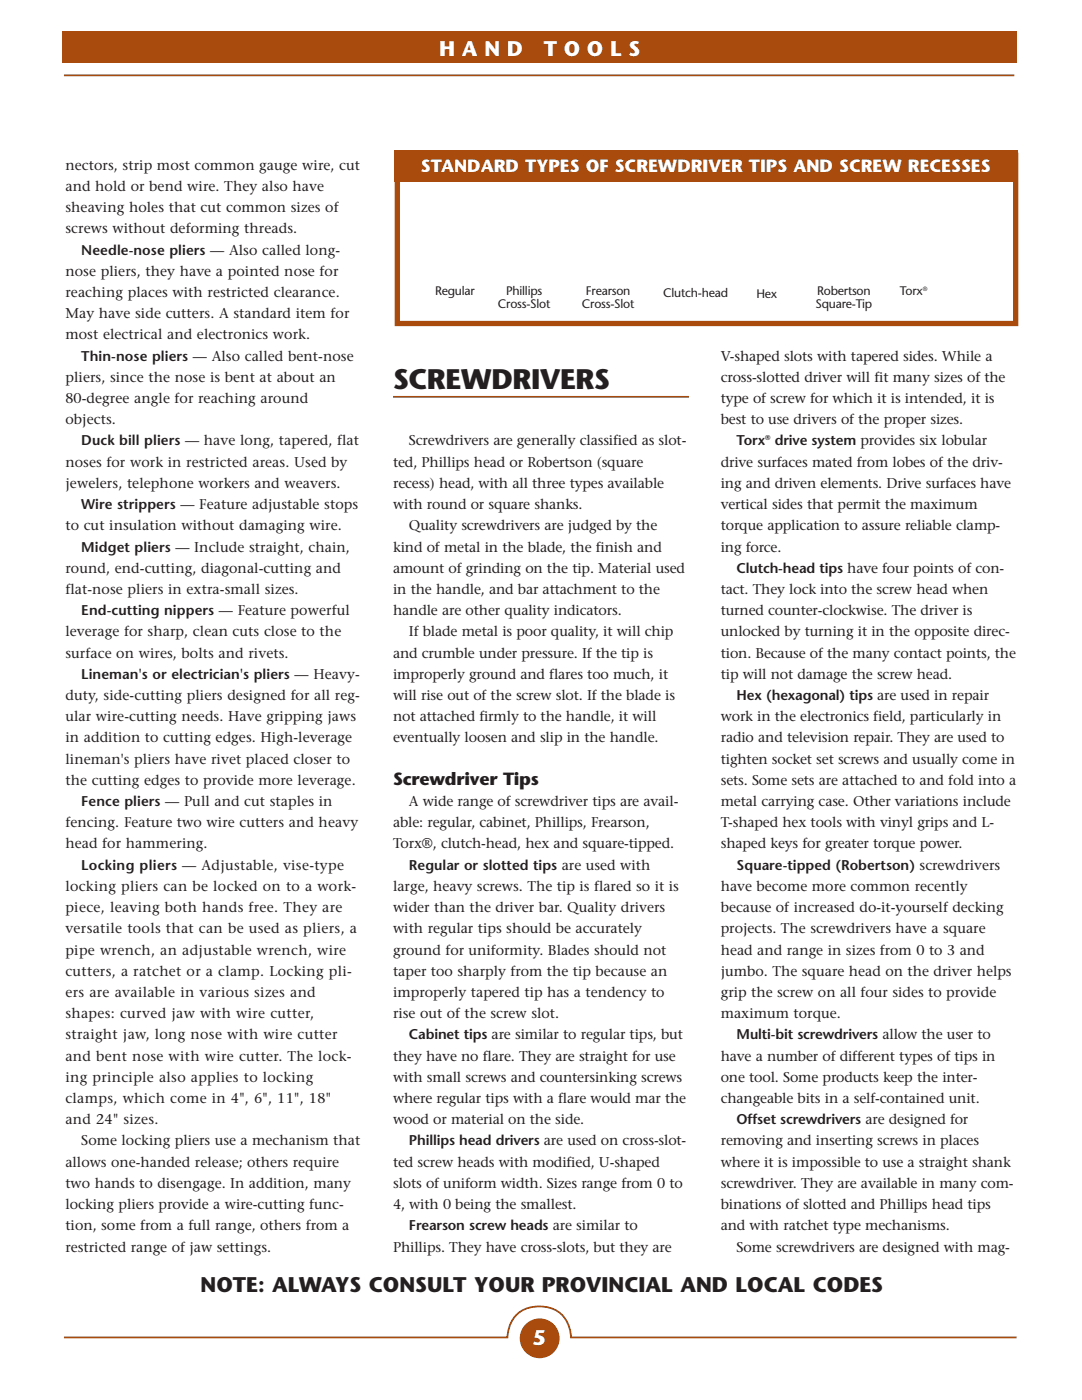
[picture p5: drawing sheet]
<svg xmlns="http://www.w3.org/2000/svg" width="216mm" height="279mm" viewBox="0 0 216 279" stroke-linecap="round" stroke-linejoin="round" font-family="sans-serif">
<defs><g id="words">
<text font-size="5.6" fill="#231f20" x="78.4" y="77.6">SCREWDRIVERS</text>
<g font-size="4.2" fill="#fff">
<text x="87.6" y="11.1">H A N D</text>
<text x="108.5" y="11.1">T O O L S</text>
<text x="106.3" y="268.4">5</text>
</g>
<text font-size="4.2" fill="#231f20" x="40" y="257.8">NOTE: ALWAYS CONSULT YOUR PROVINCIAL AND LOCAL CODES</text>
<text font-size="3.5" fill="#fff" x="84" y="34.3">STANDARD TYPES OF SCREWDRIVER TIPS AND SCREW RECESSES</text>
<text font-size="3.5" fill="#231f20" x="78.4" y="156.6">Screwdriver Tips</text>
<g font-size="2.8" fill="#231f20">
<text x="13.1" y="33.9">nectors, strip most common gauge wire, cut</text>
<text x="13.1" y="38.1">and hold or bend wire. They also have</text>
<text x="13.1" y="42.3">sheaving holes that cut common sizes of</text>
<text x="13.1" y="46.6">screws without deforming threads.</text>
<text x="16.2" y="50.8">Needle-nose pliers — Also called long-</text>
<text x="13.1" y="55">nose pliers, they have a pointed nose for</text>
<text x="13.1" y="59.3">reaching places with restricted clearance.</text>
<text x="13.1" y="63.5">May have side cutters. A standard item for</text>
<text x="13.1" y="67.7">most electrical and electronics work.</text>
<text x="16.2" y="72">Thin-nose pliers — Also called bent-nose</text>
<text x="143.8" y="72">V-shaped slots with tapered sides. While a</text>
<text x="13.1" y="76.2">pliers, since the nose is bent at about an</text>
<text x="143.8" y="76.2">cross-slotted driver will fit many sizes of the</text>
<text x="13.1" y="80.4">80-degree angle for reaching around</text>
<text x="143.8" y="80.4">type of screw for which it is intended, it is</text>
<text x="13.1" y="84.7">objects.</text>
<text x="16.2" y="88.9">Duck bill pliers — have long, tapered, flat</text>
<text x="81.6" y="88.9">Screwdrivers are generally classified as slot-</text>
<text x="143.8" y="84.7">best to use drivers of the proper sizes.</text>
<text x="147" y="88.9">Torx drive system provides six lobular</text>
<text x="13.1" y="93.1">noses for work in restricted areas. Used by</text>
<text x="78.4" y="93.1">ted, Phillips head or Robertson (square</text>
<text x="143.8" y="93.1">drive surfaces mated from lobes of the driv-</text>
<text x="13.1" y="97.4">jewelers, telephone workers and weavers.</text>
<text x="16.2" y="101.6">Wire strippers — Feature adjustable stops</text>
<text x="78.4" y="97.4">recess) head, with all three types available</text>
<text x="78.4" y="101.6">with round or square shanks.</text>
<text x="143.8" y="97.4">ing and driven elements. Drive surfaces have</text>
<text x="143.8" y="101.6">vertical sides that permit the maximum</text>
<text x="13.1" y="105.8">to cut insulation without damaging wire.</text>
<text x="81.6" y="105.8">Quality screwdrivers are judged by the</text>
<text x="143.8" y="105.8">torque application to assure reliable clamp-</text>
<text x="16.2" y="110.1">Midget pliers — Include straight, chain,</text>
<text x="78.4" y="110.1">kind of metal in the blade, the finish and</text>
<text x="143.8" y="110.1">ing force.</text>
<text x="13.1" y="114.3">round, end-cutting, diagonal-cutting and</text>
<text x="13.1" y="118.5">flat-nose pliers in extra-small sizes.</text>
<text x="78.4" y="114.3">amount of grinding on the tip. Material used</text>
<text x="78.4" y="118.5">in the handle, and bar attachment to the</text>
<text x="143.8" y="118.5">tact. They lock into the screw head when</text>
<text x="147" y="114.3">Clutch-head tips have four points of con-</text>
<text x="16.2" y="122.8">End-cutting nippers — Feature powerful</text>
<text x="78.4" y="122.8">handle are other quality indicators.</text>
<text x="143.8" y="122.8">turned counter-clockwise. The driver is</text>
<text x="13.1" y="127">leverage for sharp, clean cuts close to the</text>
<text x="13.1" y="131.2">surface on wires, bolts and rivets.</text>
<text x="78.4" y="131.2">and crumble under pressure. If the tip is</text>
<text x="81.6" y="127">If blade metal is poor quality, it will chip</text>
<text x="143.8" y="127">unlocked by turning it in the opposite direc-</text>
<text x="143.8" y="131.2">tion. Because of the many contact points, the</text>
<text x="16.2" y="135.5">Lineman's or electrician's pliers — Heavy-</text>
<text x="78.4" y="135.5">improperly ground and flares too much, it</text>
<text x="143.8" y="135.5">tip will not damage the screw head.</text>
<text x="13.1" y="139.7">duty, side-cutting pliers designed for all reg-</text>
<text x="13.1" y="143.9">ular wire-cutting needs. Have gripping jaws</text>
<text x="78.4" y="139.7">will rise out of the screw slot. If the blade is</text>
<text x="78.4" y="143.9">not attached firmly to the handle, it will</text>
<text x="143.8" y="143.9">work in the electronics field, particularly in</text>
<text x="147" y="139.7">Hex (hexagonal) tips are used in repair</text>
<text x="13.1" y="148.2">in addition to cutting edges. High-leverage</text>
<text x="78.4" y="148.2">eventually loosen and slip in the handle.</text>
<text x="143.8" y="148.2">radio and television repair. They are used to</text>
<text x="13.1" y="152.4">lineman's pliers have rivet placed closer to</text>
<text x="143.8" y="152.4">tighten socket set screws and usually come in</text>
<text x="13.1" y="156.6">the cutting edges to provide more leverage.</text>
<text x="16.2" y="160.9">Fence pliers — Pull and cut staples in</text>
<text x="81.6" y="160.9">A wide range of screwdriver tips are avail-</text>
<text x="143.8" y="156.6">sets. Some sets are attached to and fold into a</text>
<text x="143.8" y="160.9">metal carrying case. Other variations include</text>
<text x="13.1" y="165.1">fencing. Feature two wire cutters and heavy</text>
<text x="78.4" y="165.1">able: regular, cabinet, Phillips, Frearson,</text>
<text x="143.8" y="165.1">T-shaped hex tools with vinyl grips and L-</text>
<text x="13.1" y="169.3">head for hammering.</text>
<text x="16.2" y="173.6">Locking pliers — Adjustable, vise-type</text>
<text x="78.4" y="169.3">Torx®, clutch-head, hex and square-tipped.</text>
<text x="81.6" y="173.6">Regular or slotted tips are used with</text>
<text x="143.8" y="169.3">shaped keys for greater torque power.</text>
<text x="147" y="173.6">Square-tipped (Robertson) screwdrivers</text>
<text x="13.1" y="177.8">locking pliers can be locked on to a work-</text>
<text x="78.4" y="177.8">large, heavy screws. The tip is flared so it is</text>
<text x="143.8" y="177.8">have become more common recently</text>
<text x="13.1" y="182">piece, leaving both hands free. They are</text>
<text x="78.4" y="182">wider than the driver bar. Quality drivers</text>
<text x="143.8" y="182">because of increased do-it-yourself decking</text>
<text x="13.1" y="186.3">versatile tools that can be used as pliers, a</text>
<text x="13.1" y="190.5">pipe wrench, an adjustable wrench, wire</text>
<text x="78.4" y="186.3">with regular tips should be accurately</text>
<text x="78.4" y="190.5">ground for uniformity. Blades should not</text>
<text x="143.8" y="186.3">projects. The screwdrivers have a square</text>
<text x="143.8" y="190.5">head and range in sizes from 0 to 3 and</text>
<text x="13.1" y="194.7">cutters, a ratchet or a clamp. Locking pli-</text>
<text x="78.4" y="194.7">taper too sharply from the tip because an</text>
<text x="143.8" y="194.7">jumbo. The square head on the driver helps</text>
<text x="13.1" y="199">ers are available in various sizes and</text>
<text x="13.1" y="203.2">shapes: curved jaw with wire cutter,</text>
<text x="78.4" y="199">improperly tapered tip has a tendency to</text>
<text x="78.4" y="203.2">rise out of the screw slot.</text>
<text x="143.8" y="199">grip the screw on all four sides to provide</text>
<text x="143.8" y="203.2">maximum torque.</text>
<text x="13.1" y="207.4">straight jaw, long nose with wire cutter</text>
<text x="81.6" y="207.4">Cabinet tips are similar to regular tips, but</text>
<text x="147" y="207.4">Multi-bit screwdrivers allow the user to</text>
<text x="13.1" y="211.7">and bent nose with wire cutter. The lock-</text>
<text x="13.1" y="215.9">ing principle also applies to locking</text>
<text x="78.4" y="211.7">they have no flare. They are straight for use</text>
<text x="78.4" y="215.9">with small screws and countersinking screws</text>
<text x="143.8" y="211.7">have a number of different types of tips in</text>
<text x="143.8" y="215.9">one tool. Some products keep the inter-</text>
<text x="13.1" y="220.1">clamps, which come in 4&quot;, 6&quot;, 11&quot;, 18&quot;</text>
<text x="78.4" y="220.1">where regular tips with a flare would mar the</text>
<text x="143.8" y="220.1">changeable bits in a self-contained unit.</text>
<text x="13.1" y="224.4">and 24&quot; sizes.</text>
<text x="78.4" y="224.4">wood or material on the side.</text>
<text x="147" y="224.4">Offset screwdrivers are designed for</text>
<text x="13.1" y="232.8">allows one-handed release; others require</text>
<text x="16.2" y="228.6">Some locking pliers use a mechanism that</text>
<text x="78.4" y="232.8">ted screw heads with modified, U-shaped</text>
<text x="81.6" y="228.6">Phillips head drivers are used on cross-slot-</text>
<text x="143.8" y="228.6">removing and inserting screws in places</text>
<text x="143.8" y="232.8">where it is impossible to use a straight shank</text>
<text x="13.1" y="237.1">two hands to disengage. In addition, many</text>
<text x="78.4" y="237.1">slots of uniform width. Sizes range from 0 to</text>
<text x="143.8" y="237.1">screwdriver. They are available in many com-</text>
<text x="13.1" y="241.3">locking pliers provide a wire-cutting func-</text>
<text x="13.1" y="245.5">tion, some from a full range, others from a</text>
<text x="78.4" y="241.3">4, with 0 being the smallest.</text>
<text x="81.6" y="245.5">Frearson screw heads are similar to</text>
<text x="143.8" y="241.3">binations of slotted and Phillips head tips</text>
<text x="143.8" y="245.5">and with ratchet type mechanisms.</text>
<text x="13.1" y="249.8">restricted range of jaw settings.</text>
<text x="78.4" y="249.8">Phillips. They have cross-slots, but they are</text>
<text x="147" y="249.8">Some screwdrivers are designed with mag-</text>
</g>
<g font-size="2.5" fill="#231f20">
<text x="86.8" y="58.9">Regular</text>
<text x="101" y="59">Phillips</text>
<text x="116.9" y="59">Frearson</text>
<text x="132.4" y="59.3">Clutch-head</text>
<text x="150.9" y="59.4">Hex</text>
<text x="163.1" y="59">Robertson</text>
<text x="179.5" y="59">Torx</text>
<text x="99.4" y="61.4">Cross-Slot</text>
<text x="116.1" y="61.4">Cross-Slot</text>
<text x="162.7" y="61.4">Square-Tip</text>
</g>
<text font-size="1.4" fill="#231f20" x="152.7" y="87.9">®</text>
<text font-size="1.2" fill="#231f20" x="184.1" y="58.1">®</text>
</g></defs>
<path d="M78.4 79.2h59.1" fill="none" stroke="#a84b0d" stroke-width=".35"/>
<path d="M12.3 6.2h190.5v6.4h-190.5z" fill="#a84b0d"/>
<circle cx="107.7" cy="267.1" r="4" fill="#a84b0d"/>
<path d="M12.8 15h189.6M12.8 266.9h88.4a6.2 6.2 0 0 1 6.4-6.2 6.1 6.1 0 0 1 6.3 6.2h88.9" fill="none" stroke="#a84b0d" stroke-width=".35"/>
<g fill="#fff">
<path d="M13.1 254.4h190.1v5.6h-190.1z"/>
<path d="M79.3 31h123.4v33.6h-123.4z"/>
</g>
<path d="M79.3 31h123.4v33.6h-123.4z" fill="none" stroke="#a84b0d" stroke-width="1.1" stroke-linecap="butt"/>
<path d="M78.7 30h124.5v6.3h-124.5z" fill="#a84b0d"/>
<g fill="#fff">
<path d="M85.2 39.5h109.9v17.7h-109.9z"/>
<path d="M130.4 57.5h16.9v4.5h-16.9z"/>
<path d="M148.9 57.6h8.3v4.5h-8.3z"/>
<path d="M159.3 57.1h18.2v5.9h-18.2z"/>
<path d="M178.6 57.1h7.4v4.8h-7.4z"/>
<path d="M84.4 57.1h15.2v4.5h-15.2z"/>
<path d="M97.5 57.1h14.2v5.7h-14.2z"/>
<path d="M114.3 57.2h14.1v6.1h-14.1z"/>
</g>
<use href="#words"/>
</svg>
